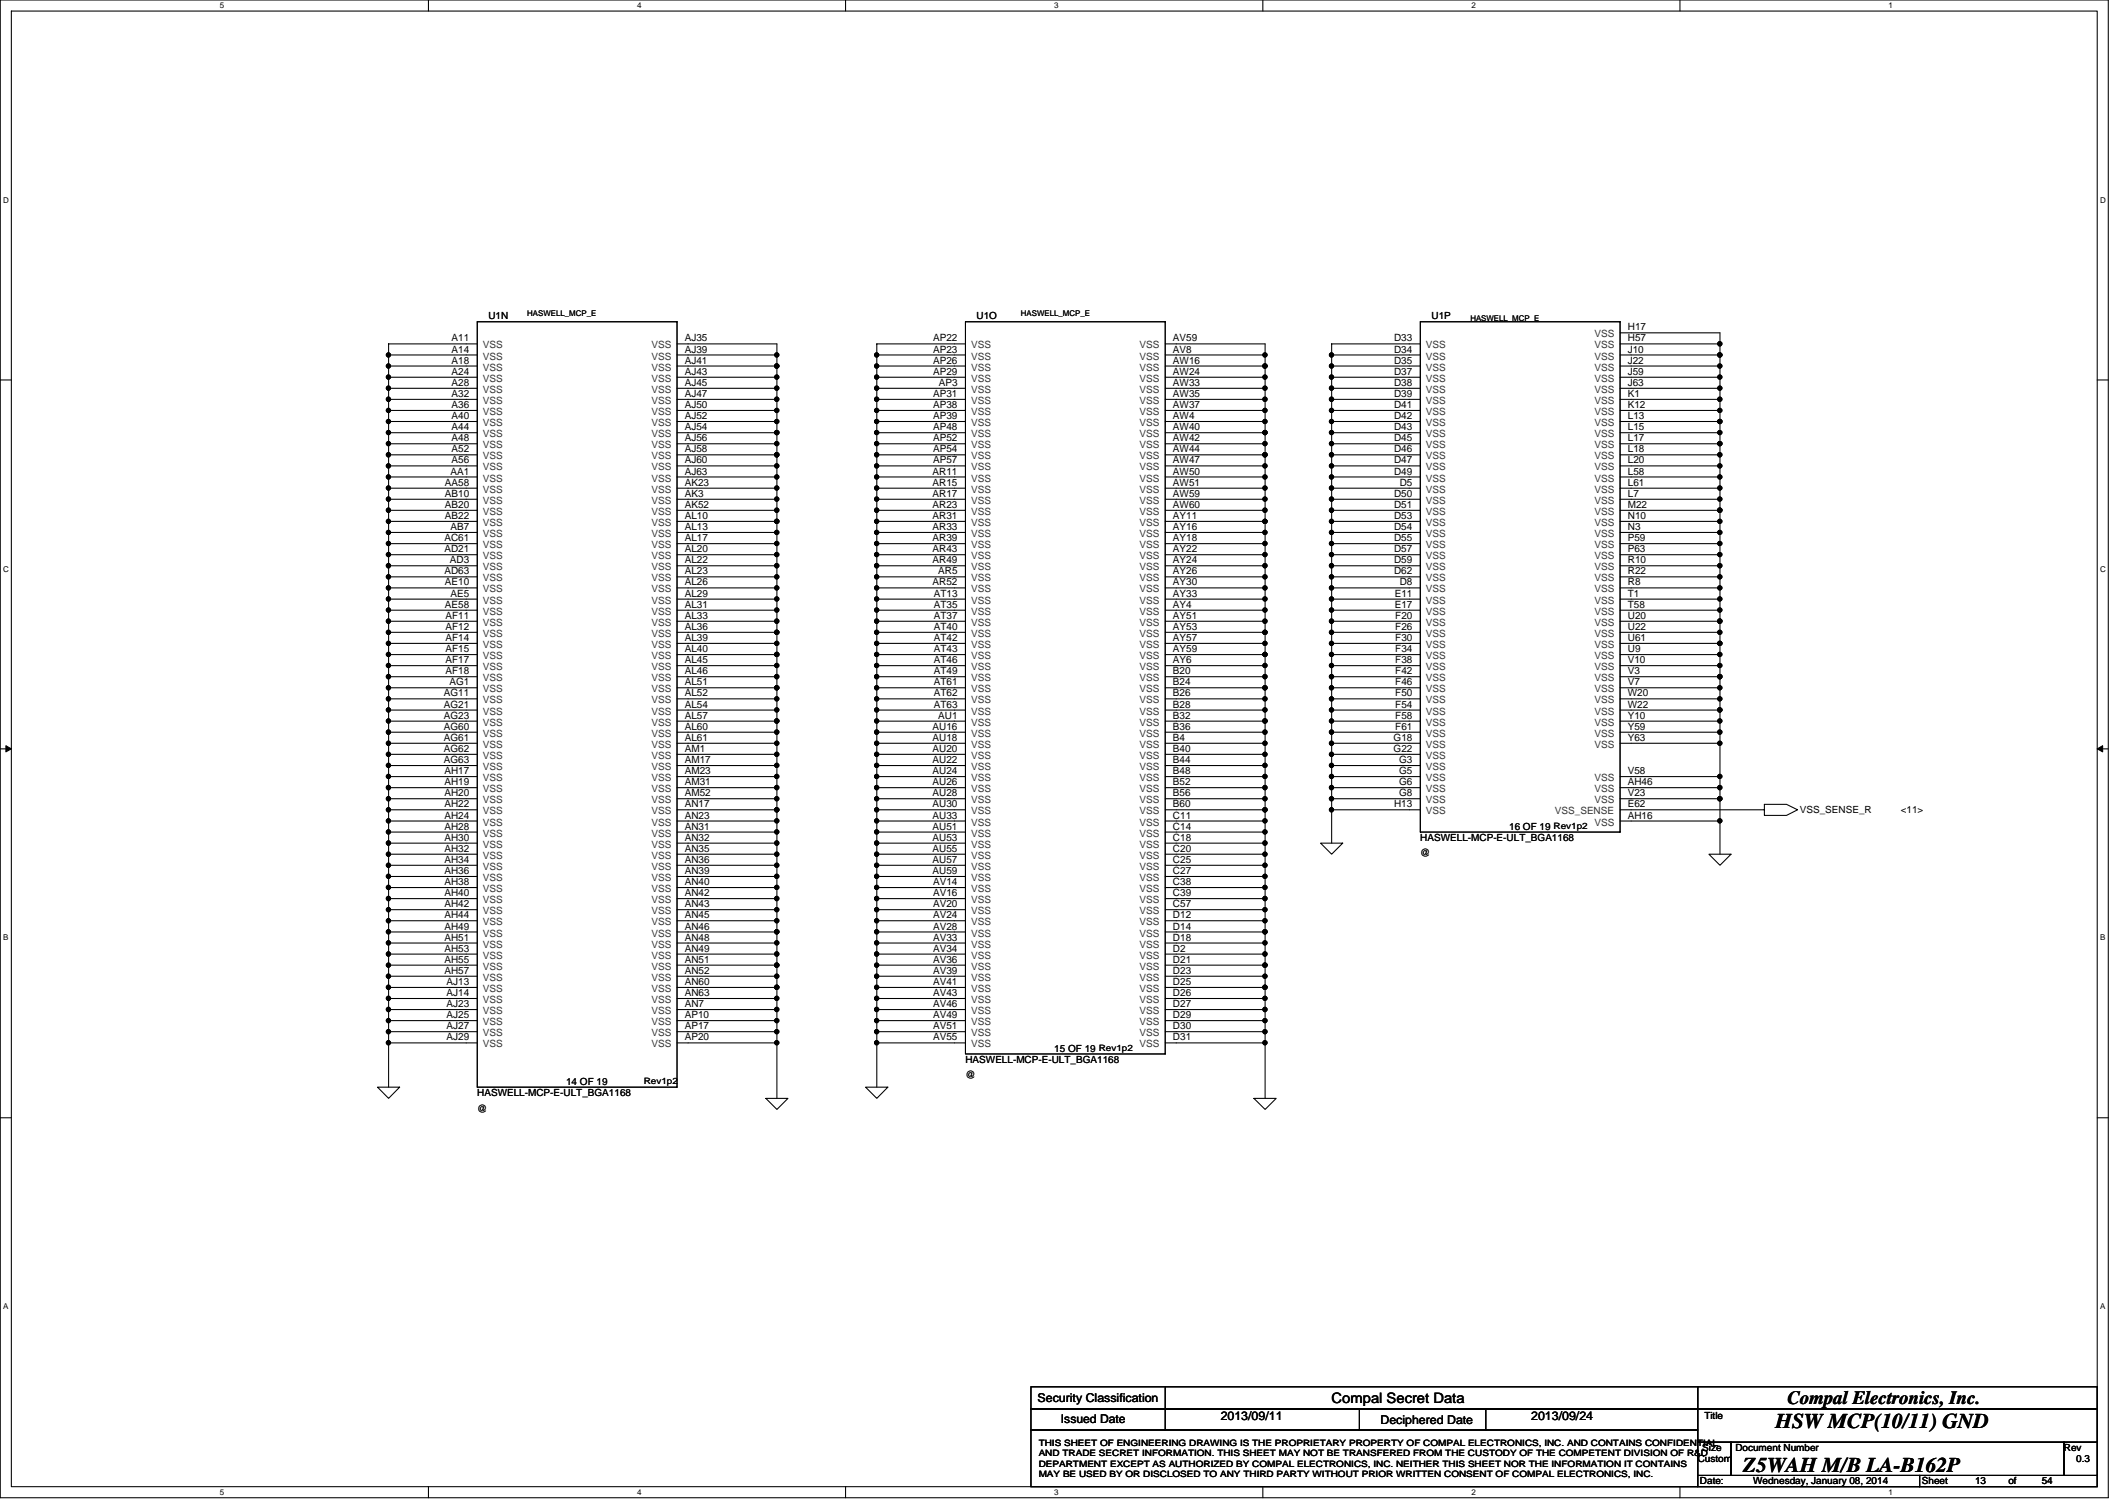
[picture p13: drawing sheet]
<svg xmlns="http://www.w3.org/2000/svg" width="297mm" height="210mm" viewBox="0 0 297 210" stroke-linecap="round" stroke-linejoin="round" font-family="sans-serif">
<defs><g id="words">
<g font-size="2.9">
<text x="247.9" y="199.4">HSW MCP(10/11) GND</text>
<text x="243.5" y="205.6">Z5WAH M/B LA-B162P</text>
</g>
<text font-size="2.6" x="249.6" y="196">Compal Electronics, Inc.</text>
<text font-size="2" x="186" y="195.9">Compal Secret Data</text>
<g font-size="1.7">
<text x="144.9" y="195.8">Security Classification</text>
<text x="148.2" y="198.8">Issued Date</text>
<text x="170.5" y="198.3">2013/09/11</text>
<text x="192.8" y="198.9">Deciphered Date</text>
<text x="213.8" y="198.3">2013/09/24</text>
</g>
<g font-size="1.4">
<text x="63.1" y="47.7">A11</text>
<text x="68.2" y="44.6">U1N</text>
<text x="95.6" y="47.7">AJ35</text>
<text x="130.3" y="47.7">AP22</text>
<text x="136.4" y="44.6">U1O</text>
<text x="163.8" y="47.7">AV59</text>
<text x="194.7" y="47.7">D33</text>
<text x="199.9" y="44.6">U1P</text>
<text x="227.3" y="47.7">H57</text>
<text x="227.3" y="46.1">H17</text>
<text x="63.1" y="52.3">A24</text>
<text x="63.1" y="50.8">A18</text>
<text x="63.1" y="49.2">A14</text>
<text x="63.1" y="53.9">A28</text>
<text x="95.6" y="49.2">AJ39</text>
<text x="95.6" y="50.8">AJ41</text>
<text x="95.6" y="53.9">AJ45</text>
<text x="95.6" y="52.3">AJ43</text>
<text x="130.3" y="52.3">AP29</text>
<text x="130.3" y="50.8">AP26</text>
<text x="130.3" y="49.2">AP23</text>
<text x="131.1" y="53.9">AP3</text>
<text x="163.8" y="50.8">AW16</text>
<text x="163.8" y="49.2">AV8</text>
<text x="163.8" y="53.9">AW33</text>
<text x="163.8" y="52.3">AW24</text>
<text x="194.7" y="49.2">D34</text>
<text x="194.7" y="50.8">D35</text>
<text x="194.7" y="52.3">D37</text>
<text x="194.7" y="53.9">D38</text>
<text x="227.3" y="49.2">J10</text>
<text x="227.3" y="50.8">J22</text>
<text x="227.3" y="52.3">J59</text>
<text x="227.3" y="53.9">J63</text>
<text x="63.1" y="58.5">A40</text>
<text x="63.1" y="57">A36</text>
<text x="63.1" y="55.4">A32</text>
<text x="95.6" y="55.4">AJ47</text>
<text x="95.6" y="58.5">AJ52</text>
<text x="95.6" y="57">AJ50</text>
<text x="130.3" y="58.5">AP39</text>
<text x="130.3" y="55.4">AP31</text>
<text x="130.3" y="57">AP38</text>
<text x="163.8" y="58.5">AW4</text>
<text x="163.8" y="57">AW37</text>
<text x="163.8" y="55.4">AW35</text>
<text x="194.7" y="57">D41</text>
<text x="194.7" y="58.5">D42</text>
<text x="194.7" y="55.4">D39</text>
<text x="227.3" y="55.4">K1</text>
<text x="227.3" y="57">K12</text>
<text x="227.3" y="58.5">L13</text>
<text x="63.1" y="64.7">A56</text>
<text x="63.1" y="63.2">A52</text>
<text x="63.1" y="61.6">A48</text>
<text x="63.1" y="60.1">A44</text>
<text x="95.6" y="60.1">AJ54</text>
<text x="95.6" y="64.7">AJ60</text>
<text x="95.6" y="63.2">AJ58</text>
<text x="95.6" y="61.6">AJ56</text>
<text x="130.3" y="64.7">AP57</text>
<text x="130.3" y="63.2">AP54</text>
<text x="130.3" y="61.6">AP52</text>
<text x="130.3" y="60.1">AP48</text>
<text x="163.8" y="60.1">AW40</text>
<text x="163.8" y="64.7">AW47</text>
<text x="163.8" y="63.2">AW44</text>
<text x="163.8" y="61.6">AW42</text>
<text x="194.7" y="64.7">D47</text>
<text x="194.7" y="63.2">D46</text>
<text x="194.7" y="61.6">D45</text>
<text x="194.7" y="60.1">D43</text>
<text x="227.3" y="60.1">L15</text>
<text x="227.3" y="61.6">L17</text>
<text x="227.3" y="63.2">L18</text>
<text x="227.3" y="64.7">L20</text>
<text x="62.1" y="70.9">AB20</text>
<text x="62.1" y="69.4">AB10</text>
<text x="62.1" y="67.8">AA58</text>
<text x="62.9" y="66.3">AA1</text>
<text x="95.6" y="70.9">AK52</text>
<text x="95.6" y="69.4">AK3</text>
<text x="95.6" y="67.8">AK23</text>
<text x="95.6" y="66.3">AJ63</text>
<text x="130.2" y="70.9">AR23</text>
<text x="130.2" y="69.4">AR17</text>
<text x="130.2" y="67.8">AR15</text>
<text x="130.2" y="66.3">AR11</text>
<text x="163.8" y="70.9">AW60</text>
<text x="163.8" y="69.4">AW59</text>
<text x="163.8" y="67.8">AW51</text>
<text x="163.8" y="66.3">AW50</text>
<text x="194.7" y="66.3">D49</text>
<text x="194.7" y="70.9">D51</text>
<text x="194.7" y="69.4">D50</text>
<text x="195.5" y="67.8">D5</text>
<text x="227.3" y="69.4">L7</text>
<text x="227.3" y="66.3">L58</text>
<text x="227.3" y="67.8">L61</text>
<text x="227.3" y="70.9">M22</text>
<text x="62.1" y="77.1">AD21</text>
<text x="62.1" y="75.6">AC61</text>
<text x="62.1" y="72.5">AB22</text>
<text x="62.9" y="74">AB7</text>
<text x="95.6" y="77.1">AL20</text>
<text x="95.6" y="75.6">AL17</text>
<text x="95.6" y="74">AL13</text>
<text x="95.6" y="72.5">AL10</text>
<text x="130.2" y="77.1">AR43</text>
<text x="130.2" y="75.6">AR39</text>
<text x="130.2" y="74">AR33</text>
<text x="130.2" y="72.5">AR31</text>
<text x="163.8" y="77.1">AY22</text>
<text x="163.8" y="75.6">AY18</text>
<text x="163.8" y="74">AY16</text>
<text x="163.8" y="72.5">AY11</text>
<text x="194.7" y="77.1">D57</text>
<text x="194.7" y="75.6">D55</text>
<text x="194.7" y="74">D54</text>
<text x="194.7" y="72.5">D53</text>
<text x="227.3" y="72.5">N10</text>
<text x="227.3" y="74">N3</text>
<text x="227.3" y="75.6">P59</text>
<text x="227.3" y="77.1">P63</text>
<text x="62.1" y="80.2">AD63</text>
<text x="62.1" y="81.8">AE10</text>
<text x="62.8" y="78.7">AD3</text>
<text x="62.9" y="83.3">AE5</text>
<text x="95.6" y="83.3">AL29</text>
<text x="95.6" y="81.8">AL26</text>
<text x="95.6" y="80.2">AL23</text>
<text x="95.6" y="78.7">AL22</text>
<text x="130.2" y="81.8">AR52</text>
<text x="130.2" y="78.7">AR49</text>
<text x="130.4" y="83.3">AT13</text>
<text x="131" y="80.2">AR5</text>
<text x="163.8" y="83.3">AY33</text>
<text x="163.8" y="81.8">AY30</text>
<text x="163.8" y="80.2">AY26</text>
<text x="163.8" y="78.7">AY24</text>
<text x="194.7" y="80.2">D62</text>
<text x="194.7" y="78.7">D59</text>
<text x="194.8" y="83.3">E11</text>
<text x="195.5" y="81.8">D8</text>
<text x="227.3" y="78.7">R10</text>
<text x="227.3" y="81.8">R8</text>
<text x="227.3" y="80.2">R22</text>
<text x="227.3" y="83.3">T1</text>
<text x="62.1" y="84.9">AE58</text>
<text x="62.2" y="89.5">AF14</text>
<text x="62.2" y="88">AF12</text>
<text x="62.2" y="86.4">AF11</text>
<text x="95.6" y="89.5">AL39</text>
<text x="95.6" y="88">AL36</text>
<text x="95.6" y="86.4">AL33</text>
<text x="95.6" y="84.9">AL31</text>
<text x="130.4" y="89.5">AT42</text>
<text x="130.4" y="88">AT40</text>
<text x="130.4" y="86.4">AT37</text>
<text x="130.4" y="84.9">AT35</text>
<text x="163.8" y="89.5">AY57</text>
<text x="163.8" y="88">AY53</text>
<text x="163.8" y="86.4">AY51</text>
<text x="163.8" y="84.9">AY4</text>
<text x="194.8" y="84.9">E17</text>
<text x="194.9" y="88">F26</text>
<text x="194.9" y="86.4">F20</text>
<text x="194.9" y="89.5">F30</text>
<text x="227.3" y="84.9">T58</text>
<text x="227.3" y="86.4">U20</text>
<text x="227.3" y="89.5">U61</text>
<text x="227.3" y="88">U22</text>
<text x="62.2" y="91.1">AF15</text>
<text x="62.2" y="94.2">AF18</text>
<text x="62.2" y="92.6">AF17</text>
<text x="62.8" y="95.7">AG1</text>
<text x="95.6" y="94.2">AL46</text>
<text x="95.6" y="92.6">AL45</text>
<text x="95.6" y="91.1">AL40</text>
<text x="95.6" y="95.7">AL51</text>
<text x="130.4" y="95.7">AT61</text>
<text x="130.4" y="94.2">AT49</text>
<text x="130.4" y="92.6">AT46</text>
<text x="130.4" y="91.1">AT43</text>
<text x="163.8" y="95.7">B24</text>
<text x="163.8" y="94.2">B20</text>
<text x="163.8" y="92.6">AY6</text>
<text x="163.8" y="91.1">AY59</text>
<text x="194.9" y="95.7">F46</text>
<text x="194.9" y="91.1">F34</text>
<text x="194.9" y="94.2">F42</text>
<text x="194.9" y="92.6">F38</text>
<text x="227.3" y="94.2">V3</text>
<text x="227.3" y="95.7">V7</text>
<text x="227.3" y="91.1">U9</text>
<text x="227.3" y="92.6">V10</text>
<text x="62" y="101.9">AG60</text>
<text x="62" y="100.4">AG23</text>
<text x="62" y="98.8">AG21</text>
<text x="62" y="97.3">AG11</text>
<text x="95.6" y="101.9">AL60</text>
<text x="95.6" y="100.4">AL57</text>
<text x="95.6" y="98.8">AL54</text>
<text x="95.6" y="97.3">AL52</text>
<text x="130.2" y="101.9">AU16</text>
<text x="130.4" y="98.8">AT63</text>
<text x="130.4" y="97.3">AT62</text>
<text x="131" y="100.4">AU1</text>
<text x="163.8" y="101.9">B36</text>
<text x="163.8" y="100.4">B32</text>
<text x="163.8" y="98.8">B28</text>
<text x="163.8" y="97.3">B26</text>
<text x="194.9" y="101.9">F61</text>
<text x="194.9" y="100.4">F58</text>
<text x="194.9" y="98.8">F54</text>
<text x="194.9" y="97.3">F50</text>
<text x="227.3" y="97.3">W20</text>
<text x="227.3" y="98.8">W22</text>
<text x="227.3" y="100.4">Y10</text>
<text x="227.3" y="101.9">Y59</text>
<text x="62" y="106.6">AG63</text>
<text x="62" y="105">AG62</text>
<text x="62" y="103.5">AG61</text>
<text x="95.6" y="106.6">AM17</text>
<text x="95.6" y="103.5">AL61</text>
<text x="95.6" y="105">AM1</text>
<text x="130.2" y="106.6">AU22</text>
<text x="130.2" y="105">AU20</text>
<text x="130.2" y="103.5">AU18</text>
<text x="163.8" y="106.6">B44</text>
<text x="163.8" y="105">B40</text>
<text x="163.8" y="103.5">B4</text>
<text x="194.6" y="103.5">G18</text>
<text x="194.6" y="105">G22</text>
<text x="195.4" y="106.6">G3</text>
<text x="227.3" y="103.5">Y63</text>
<text x="62.1" y="112.8">AH22</text>
<text x="62.1" y="111.2">AH20</text>
<text x="62.1" y="109.7">AH19</text>
<text x="62.1" y="108.1">AH17</text>
<text x="95.6" y="112.8">AN17</text>
<text x="95.6" y="111.2">AM52</text>
<text x="95.6" y="109.7">AM31</text>
<text x="95.6" y="108.1">AM23</text>
<text x="130.2" y="111.2">AU28</text>
<text x="130.2" y="112.8">AU30</text>
<text x="130.2" y="109.7">AU26</text>
<text x="130.2" y="108.1">AU24</text>
<text x="163.8" y="112.8">B60</text>
<text x="163.8" y="111.2">B56</text>
<text x="163.8" y="109.7">B52</text>
<text x="163.8" y="108.1">B48</text>
<text x="194.7" y="112.8">H13</text>
<text x="195.4" y="111.2">G8</text>
<text x="195.4" y="108.1">G5</text>
<text x="195.4" y="109.7">G6</text>
<text x="227.3" y="111.2">V23</text>
<text x="227.3" y="109.7">AH46</text>
<text x="227.3" y="108.1">V58</text>
<text x="227.3" y="112.8">E62</text>
<text x="251.4" y="113.6">VSS_SENSE_R</text>
<text x="265.4" y="113.6">&lt;11&gt;</text>
<text x="62.1" y="119">AH32</text>
<text x="62.1" y="117.4">AH30</text>
<text x="62.1" y="115.9">AH28</text>
<text x="62.1" y="114.3">AH24</text>
<text x="95.6" y="119">AN35</text>
<text x="95.6" y="117.4">AN32</text>
<text x="95.6" y="115.9">AN31</text>
<text x="95.6" y="114.3">AN23</text>
<text x="130.2" y="117.4">AU53</text>
<text x="130.2" y="115.9">AU51</text>
<text x="130.2" y="119">AU55</text>
<text x="130.2" y="114.3">AU33</text>
<text x="163.8" y="115.9">C14</text>
<text x="163.8" y="114.3">C11</text>
<text x="163.8" y="119">C20</text>
<text x="163.8" y="117.4">C18</text>
<text x="198.3" y="119.6">@</text>
<text x="198.3" y="117.5">HASWELL-MCP-E-ULT_BGA1168</text>
<text x="210.8" y="115.9">16 OF 19</text>
<text x="227.3" y="114.3">AH16</text>
<text x="62.1" y="120.5">AH34</text>
<text x="62.1" y="122.1">AH36</text>
<text x="62.1" y="125.2">AH40</text>
<text x="62.1" y="123.6">AH38</text>
<text x="95.6" y="125.2">AN42</text>
<text x="95.6" y="122.1">AN39</text>
<text x="95.6" y="120.5">AN36</text>
<text x="95.6" y="123.6">AN40</text>
<text x="130.2" y="122.1">AU59</text>
<text x="130.2" y="120.5">AU57</text>
<text x="130.3" y="123.6">AV14</text>
<text x="130.3" y="125.2">AV16</text>
<text x="163.8" y="125.2">C39</text>
<text x="163.8" y="123.6">C38</text>
<text x="163.8" y="122.1">C27</text>
<text x="163.8" y="120.5">C25</text>
<text x="62.1" y="126.7">AH42</text>
<text x="62.1" y="131.4">AH51</text>
<text x="62.1" y="129.8">AH49</text>
<text x="62.1" y="128.2">AH44</text>
<text x="95.6" y="131.4">AN48</text>
<text x="95.6" y="129.8">AN46</text>
<text x="95.6" y="128.2">AN45</text>
<text x="95.6" y="126.7">AN43</text>
<text x="130.3" y="126.7">AV20</text>
<text x="130.3" y="129.8">AV28</text>
<text x="130.3" y="131.4">AV33</text>
<text x="130.3" y="128.2">AV24</text>
<text x="163.8" y="131.4">D18</text>
<text x="163.8" y="129.8">D14</text>
<text x="163.8" y="128.2">D12</text>
<text x="163.8" y="126.7">C57</text>
<text x="62.1" y="136">AH57</text>
<text x="62.1" y="134.5">AH55</text>
<text x="62.1" y="132.9">AH53</text>
<text x="62.4" y="137.6">AJ13</text>
<text x="95.6" y="137.6">AN60</text>
<text x="95.6" y="136">AN52</text>
<text x="95.6" y="134.5">AN51</text>
<text x="95.6" y="132.9">AN49</text>
<text x="130.3" y="132.9">AV34</text>
<text x="130.3" y="137.6">AV41</text>
<text x="130.3" y="136">AV39</text>
<text x="130.3" y="134.5">AV36</text>
<text x="163.8" y="134.5">D21</text>
<text x="163.8" y="132.9">D2</text>
<text x="163.8" y="136">D23</text>
<text x="163.8" y="137.6">D25</text>
<text x="62.4" y="143.7">AJ27</text>
<text x="62.4" y="142.2">AJ25</text>
<text x="62.4" y="140.7">AJ23</text>
<text x="62.4" y="139.1">AJ14</text>
<text x="95.6" y="143.7">AP17</text>
<text x="95.6" y="140.7">AN7</text>
<text x="95.6" y="139.1">AN63</text>
<text x="95.6" y="142.2">AP10</text>
<text x="130.3" y="143.7">AV51</text>
<text x="130.3" y="142.2">AV49</text>
<text x="130.3" y="140.7">AV46</text>
<text x="130.3" y="139.1">AV43</text>
<text x="163.8" y="143.7">D30</text>
<text x="163.8" y="142.2">D29</text>
<text x="163.8" y="140.7">D27</text>
<text x="163.8" y="139.1">D26</text>
<text x="62.4" y="145.3">AJ29</text>
<text x="95.6" y="145.3">AP20</text>
<text x="130.3" y="145.3">AV55</text>
<text x="134.8" y="148.4">HASWELL-MCP-E-ULT_BGA1168</text>
<text x="147.2" y="146.9">15 OF 19</text>
<text x="163.8" y="145.3">D31</text>
<text x="66.7" y="155.3">@</text>
<text x="66.7" y="153.1">HASWELL-MCP-E-ULT_BGA1168</text>
<text x="79.1" y="151.5">14 OF 19</text>
<text x="134.8" y="150.6">@</text>
<text x="237.7" y="202.7">Size</text>
<text x="238" y="198.2">Title</text>
<text x="242.4" y="202.7">Document Number</text>
<text x="288.2" y="202.7">Rev</text>
<text x="237.1" y="204.2">Custom</text>
<text x="237.4" y="207.3">Date:</text>
<text x="244.8" y="207.3">Wednesday, January 08, 2014</text>
<text x="268.4" y="207.3">Sheet</text>
<text x="275.8" y="207.3">13</text>
<text x="280.5" y="207.3">of</text>
<text x="285.1" y="207.3">54</text>
<text x="289.9" y="204.2">0.3</text>
</g>
<g font-size="1.4" fill="#333">
<text x="222.7" y="47.1">VSS</text>
<text x="67.4" y="53.3">VSS</text>
<text x="67.4" y="51.8">VSS</text>
<text x="67.4" y="50.2">VSS</text>
<text x="67.4" y="48.7">VSS</text>
<text x="91" y="50.2">VSS</text>
<text x="91" y="51.8">VSS</text>
<text x="91" y="48.7">VSS</text>
<text x="91" y="53.3">VSS</text>
<text x="135.6" y="48.7">VSS</text>
<text x="135.6" y="53.3">VSS</text>
<text x="135.6" y="51.8">VSS</text>
<text x="135.6" y="50.2">VSS</text>
<text x="159.1" y="51.8">VSS</text>
<text x="159.1" y="50.2">VSS</text>
<text x="159.1" y="48.7">VSS</text>
<text x="159.1" y="53.3">VSS</text>
<text x="199.1" y="48.7">VSS</text>
<text x="199.1" y="50.2">VSS</text>
<text x="199.1" y="51.8">VSS</text>
<text x="199.1" y="53.3">VSS</text>
<text x="222.7" y="50.2">VSS</text>
<text x="222.7" y="48.7">VSS</text>
<text x="222.7" y="51.8">VSS</text>
<text x="222.7" y="53.3">VSS</text>
<text x="67.4" y="59.5">VSS</text>
<text x="67.4" y="58">VSS</text>
<text x="67.4" y="56.4">VSS</text>
<text x="67.4" y="54.9">VSS</text>
<text x="91" y="56.4">VSS</text>
<text x="91" y="59.5">VSS</text>
<text x="91" y="58">VSS</text>
<text x="91" y="54.9">VSS</text>
<text x="135.6" y="59.5">VSS</text>
<text x="135.6" y="56.4">VSS</text>
<text x="135.6" y="58">VSS</text>
<text x="135.6" y="54.9">VSS</text>
<text x="159.1" y="59.5">VSS</text>
<text x="159.1" y="58">VSS</text>
<text x="159.1" y="56.4">VSS</text>
<text x="159.1" y="54.9">VSS</text>
<text x="199.1" y="58">VSS</text>
<text x="199.1" y="59.5">VSS</text>
<text x="199.1" y="54.9">VSS</text>
<text x="199.1" y="56.4">VSS</text>
<text x="222.7" y="54.9">VSS</text>
<text x="222.7" y="56.4">VSS</text>
<text x="222.7" y="58">VSS</text>
<text x="222.7" y="59.5">VSS</text>
<text x="67.4" y="65.7">VSS</text>
<text x="67.4" y="64.2">VSS</text>
<text x="67.4" y="62.6">VSS</text>
<text x="67.4" y="61.1">VSS</text>
<text x="91" y="61.1">VSS</text>
<text x="91" y="65.7">VSS</text>
<text x="91" y="64.2">VSS</text>
<text x="91" y="62.6">VSS</text>
<text x="135.6" y="65.7">VSS</text>
<text x="135.6" y="64.2">VSS</text>
<text x="135.6" y="62.6">VSS</text>
<text x="135.6" y="61.1">VSS</text>
<text x="159.1" y="61.1">VSS</text>
<text x="159.1" y="65.7">VSS</text>
<text x="159.1" y="64.2">VSS</text>
<text x="159.1" y="62.6">VSS</text>
<text x="199.1" y="65.7">VSS</text>
<text x="199.1" y="64.2">VSS</text>
<text x="199.1" y="62.6">VSS</text>
<text x="199.1" y="61.1">VSS</text>
<text x="222.7" y="61.1">VSS</text>
<text x="222.7" y="62.6">VSS</text>
<text x="222.7" y="64.2">VSS</text>
<text x="222.7" y="65.7">VSS</text>
<text x="67.4" y="71.9">VSS</text>
<text x="67.4" y="70.4">VSS</text>
<text x="67.4" y="68.8">VSS</text>
<text x="67.4" y="67.2">VSS</text>
<text x="91" y="71.9">VSS</text>
<text x="91" y="70.4">VSS</text>
<text x="91" y="68.8">VSS</text>
<text x="91" y="67.2">VSS</text>
<text x="135.6" y="71.9">VSS</text>
<text x="135.6" y="70.4">VSS</text>
<text x="135.6" y="68.8">VSS</text>
<text x="135.6" y="67.2">VSS</text>
<text x="159.1" y="71.9">VSS</text>
<text x="159.1" y="70.4">VSS</text>
<text x="159.1" y="68.8">VSS</text>
<text x="159.1" y="67.2">VSS</text>
<text x="199.1" y="67.2">VSS</text>
<text x="199.1" y="71.9">VSS</text>
<text x="199.1" y="70.4">VSS</text>
<text x="199.1" y="68.8">VSS</text>
<text x="222.7" y="70.4">VSS</text>
<text x="222.7" y="67.2">VSS</text>
<text x="222.7" y="68.8">VSS</text>
<text x="222.7" y="71.9">VSS</text>
<text x="67.4" y="76.6">VSS</text>
<text x="67.4" y="75">VSS</text>
<text x="67.4" y="73.4">VSS</text>
<text x="91" y="76.6">VSS</text>
<text x="91" y="75">VSS</text>
<text x="91" y="73.4">VSS</text>
<text x="135.6" y="76.6">VSS</text>
<text x="135.6" y="75">VSS</text>
<text x="135.6" y="73.4">VSS</text>
<text x="159.1" y="76.6">VSS</text>
<text x="159.1" y="75">VSS</text>
<text x="159.1" y="73.4">VSS</text>
<text x="199.1" y="76.6">VSS</text>
<text x="199.1" y="75">VSS</text>
<text x="199.1" y="73.4">VSS</text>
<text x="222.7" y="73.4">VSS</text>
<text x="222.7" y="75">VSS</text>
<text x="222.7" y="76.6">VSS</text>
<text x="67.4" y="82.7">VSS</text>
<text x="67.4" y="81.2">VSS</text>
<text x="67.4" y="79.7">VSS</text>
<text x="67.4" y="78.1">VSS</text>
<text x="91" y="82.7">VSS</text>
<text x="91" y="81.2">VSS</text>
<text x="91" y="79.7">VSS</text>
<text x="91" y="78.1">VSS</text>
<text x="135.6" y="82.7">VSS</text>
<text x="135.6" y="81.2">VSS</text>
<text x="135.6" y="79.7">VSS</text>
<text x="135.6" y="78.1">VSS</text>
<text x="159.1" y="82.7">VSS</text>
<text x="159.1" y="81.2">VSS</text>
<text x="159.1" y="79.7">VSS</text>
<text x="159.1" y="78.1">VSS</text>
<text x="199.1" y="82.7">VSS</text>
<text x="199.1" y="81.2">VSS</text>
<text x="199.1" y="78.1">VSS</text>
<text x="199.1" y="79.7">VSS</text>
<text x="222.7" y="78.1">VSS</text>
<text x="222.7" y="79.7">VSS</text>
<text x="222.7" y="82.7">VSS</text>
<text x="222.7" y="81.2">VSS</text>
<text x="67.4" y="88.9">VSS</text>
<text x="67.4" y="87.4">VSS</text>
<text x="67.4" y="85.9">VSS</text>
<text x="67.4" y="84.3">VSS</text>
<text x="91" y="88.9">VSS</text>
<text x="91" y="87.4">VSS</text>
<text x="91" y="85.9">VSS</text>
<text x="91" y="84.3">VSS</text>
<text x="135.6" y="88.9">VSS</text>
<text x="135.6" y="87.4">VSS</text>
<text x="135.6" y="85.9">VSS</text>
<text x="135.6" y="84.3">VSS</text>
<text x="159.1" y="88.9">VSS</text>
<text x="159.1" y="87.4">VSS</text>
<text x="159.1" y="85.9">VSS</text>
<text x="159.1" y="84.3">VSS</text>
<text x="199.1" y="88.9">VSS</text>
<text x="199.1" y="87.4">VSS</text>
<text x="199.1" y="84.3">VSS</text>
<text x="199.1" y="85.9">VSS</text>
<text x="222.7" y="84.3">VSS</text>
<text x="222.7" y="85.9">VSS</text>
<text x="222.7" y="87.4">VSS</text>
<text x="222.7" y="88.9">VSS</text>
<text x="67.4" y="92.1">VSS</text>
<text x="67.4" y="95.1">VSS</text>
<text x="67.4" y="93.6">VSS</text>
<text x="67.4" y="90.5">VSS</text>
<text x="91" y="95.1">VSS</text>
<text x="91" y="93.6">VSS</text>
<text x="91" y="92.1">VSS</text>
<text x="91" y="90.5">VSS</text>
<text x="135.6" y="95.1">VSS</text>
<text x="135.6" y="93.6">VSS</text>
<text x="135.6" y="92.1">VSS</text>
<text x="135.6" y="90.5">VSS</text>
<text x="159.1" y="95.1">VSS</text>
<text x="159.1" y="93.6">VSS</text>
<text x="159.1" y="92.1">VSS</text>
<text x="159.1" y="90.5">VSS</text>
<text x="199.1" y="90.5">VSS</text>
<text x="199.1" y="92.1">VSS</text>
<text x="199.1" y="95.1">VSS</text>
<text x="199.1" y="93.6">VSS</text>
<text x="222.7" y="95.1">VSS</text>
<text x="222.7" y="90.5">VSS</text>
<text x="222.7" y="92.1">VSS</text>
<text x="222.7" y="93.6">VSS</text>
<text x="67.4" y="101.3">VSS</text>
<text x="67.4" y="99.8">VSS</text>
<text x="67.4" y="98.2">VSS</text>
<text x="67.4" y="96.7">VSS</text>
<text x="91" y="101.3">VSS</text>
<text x="91" y="99.8">VSS</text>
<text x="91" y="98.2">VSS</text>
<text x="91" y="96.7">VSS</text>
<text x="135.6" y="101.3">VSS</text>
<text x="135.6" y="99.8">VSS</text>
<text x="135.6" y="98.2">VSS</text>
<text x="135.6" y="96.7">VSS</text>
<text x="159.1" y="101.3">VSS</text>
<text x="159.1" y="99.8">VSS</text>
<text x="159.1" y="98.2">VSS</text>
<text x="159.1" y="96.7">VSS</text>
<text x="199.1" y="101.3">VSS</text>
<text x="199.1" y="99.8">VSS</text>
<text x="199.1" y="96.7">VSS</text>
<text x="199.1" y="98.2">VSS</text>
<text x="222.7" y="96.7">VSS</text>
<text x="222.7" y="98.2">VSS</text>
<text x="222.7" y="99.8">VSS</text>
<text x="222.7" y="101.3">VSS</text>
<text x="67.4" y="107.5">VSS</text>
<text x="67.4" y="106">VSS</text>
<text x="67.4" y="104.4">VSS</text>
<text x="67.4" y="102.9">VSS</text>
<text x="91" y="107.5">VSS</text>
<text x="91" y="104.4">VSS</text>
<text x="91" y="102.9">VSS</text>
<text x="91" y="106">VSS</text>
<text x="135.6" y="107.5">VSS</text>
<text x="135.6" y="106">VSS</text>
<text x="135.6" y="104.4">VSS</text>
<text x="135.6" y="102.9">VSS</text>
<text x="159.1" y="107.5">VSS</text>
<text x="159.1" y="106">VSS</text>
<text x="159.1" y="104.4">VSS</text>
<text x="159.1" y="102.9">VSS</text>
<text x="199.1" y="107.5">VSS</text>
<text x="199.1" y="104.4">VSS</text>
<text x="199.1" y="102.9">VSS</text>
<text x="199.1" y="106">VSS</text>
<text x="222.7" y="102.9">VSS</text>
<text x="222.7" y="104.4">VSS</text>
<text x="67.4" y="113.7">VSS</text>
<text x="67.4" y="112.2">VSS</text>
<text x="67.4" y="110.6">VSS</text>
<text x="67.4" y="109.1">VSS</text>
<text x="91" y="113.7">VSS</text>
<text x="91" y="112.2">VSS</text>
<text x="91" y="110.6">VSS</text>
<text x="91" y="109.1">VSS</text>
<text x="135.6" y="112.2">VSS</text>
<text x="135.6" y="113.7">VSS</text>
<text x="135.6" y="110.6">VSS</text>
<text x="135.6" y="109.1">VSS</text>
<text x="159.1" y="113.7">VSS</text>
<text x="159.1" y="112.2">VSS</text>
<text x="159.1" y="110.6">VSS</text>
<text x="159.1" y="109.1">VSS</text>
<text x="199.1" y="113.7">VSS</text>
<text x="199.1" y="112.2">VSS</text>
<text x="199.1" y="109.1">VSS</text>
<text x="199.1" y="110.6">VSS</text>
<text x="217.1" y="113.7">VSS_SENSE</text>
<text x="222.7" y="112.2">VSS</text>
<text x="222.7" y="110.6">VSS</text>
<text x="222.7" y="109.1">VSS</text>
<text x="67.4" y="119.9">VSS</text>
<text x="67.4" y="118.4">VSS</text>
<text x="67.4" y="116.8">VSS</text>
<text x="67.4" y="115.3">VSS</text>
<text x="91" y="119.9">VSS</text>
<text x="91" y="118.4">VSS</text>
<text x="91" y="116.8">VSS</text>
<text x="91" y="115.3">VSS</text>
<text x="135.6" y="118.4">VSS</text>
<text x="135.6" y="116.8">VSS</text>
<text x="135.6" y="119.9">VSS</text>
<text x="135.6" y="115.3">VSS</text>
<text x="159.1" y="116.8">VSS</text>
<text x="159.1" y="115.3">VSS</text>
<text x="159.1" y="119.9">VSS</text>
<text x="159.1" y="118.4">VSS</text>
<text x="222.7" y="115.3">VSS</text>
<text x="67.4" y="121.5">VSS</text>
<text x="67.4" y="123">VSS</text>
<text x="67.4" y="124.6">VSS</text>
<text x="91" y="123">VSS</text>
<text x="91" y="121.5">VSS</text>
<text x="91" y="124.6">VSS</text>
<text x="135.6" y="124.6">VSS</text>
<text x="135.6" y="123">VSS</text>
<text x="135.6" y="121.5">VSS</text>
<text x="159.1" y="124.6">VSS</text>
<text x="159.1" y="123">VSS</text>
<text x="159.1" y="121.5">VSS</text>
<text x="67.4" y="127.7">VSS</text>
<text x="67.4" y="126.1">VSS</text>
<text x="67.4" y="130.8">VSS</text>
<text x="67.4" y="129.2">VSS</text>
<text x="91" y="130.8">VSS</text>
<text x="91" y="129.2">VSS</text>
<text x="91" y="127.7">VSS</text>
<text x="91" y="126.1">VSS</text>
<text x="135.6" y="127.7">VSS</text>
<text x="135.6" y="130.8">VSS</text>
<text x="135.6" y="129.2">VSS</text>
<text x="135.6" y="126.1">VSS</text>
<text x="159.1" y="130.8">VSS</text>
<text x="159.1" y="129.2">VSS</text>
<text x="159.1" y="127.7">VSS</text>
<text x="159.1" y="126.1">VSS</text>
<text x="67.4" y="137">VSS</text>
<text x="67.4" y="135.4">VSS</text>
<text x="67.4" y="133.9">VSS</text>
<text x="67.4" y="132.3">VSS</text>
<text x="91" y="137">VSS</text>
<text x="91" y="135.4">VSS</text>
<text x="91" y="132.3">VSS</text>
<text x="91" y="133.9">VSS</text>
<text x="135.6" y="133.9">VSS</text>
<text x="135.6" y="137">VSS</text>
<text x="135.6" y="135.4">VSS</text>
<text x="135.6" y="132.3">VSS</text>
<text x="159.1" y="135.4">VSS</text>
<text x="159.1" y="133.9">VSS</text>
<text x="159.1" y="132.3">VSS</text>
<text x="159.1" y="137">VSS</text>
<text x="67.4" y="143.2">VSS</text>
<text x="67.4" y="141.6">VSS</text>
<text x="67.4" y="140.1">VSS</text>
<text x="67.4" y="138.5">VSS</text>
<text x="91" y="141.6">VSS</text>
<text x="91" y="140.1">VSS</text>
<text x="91" y="138.5">VSS</text>
<text x="91" y="143.2">VSS</text>
<text x="135.6" y="143.2">VSS</text>
<text x="135.6" y="141.6">VSS</text>
<text x="135.6" y="140.1">VSS</text>
<text x="135.6" y="138.5">VSS</text>
<text x="159.1" y="143.2">VSS</text>
<text x="159.1" y="138.5">VSS</text>
<text x="159.1" y="141.6">VSS</text>
<text x="159.1" y="140.1">VSS</text>
<text x="67.4" y="146.3">VSS</text>
<text x="67.4" y="144.7">VSS</text>
<text x="91" y="146.3">VSS</text>
<text x="91" y="144.7">VSS</text>
<text x="135.6" y="144.7">VSS</text>
<text x="135.6" y="146.3">VSS</text>
<text x="159.1" y="146.3">VSS</text>
<text x="159.1" y="144.7">VSS</text>
</g>
<g font-size="1.2">
<text x="217" y="115.8">Rev1p2</text>
<text x="153.4" y="146.8">Rev1p2</text>
<text x="89.9" y="151.4">Rev1p2</text>
<text x="145.1" y="201.9">THIS SHEET OF ENGINEERING DRAWING IS THE PROPRIETARY PROPERTY OF COMPAL ELECTRONICS, INC. AND CONTAINS CONFIDENTIAL</text>
<text x="145.1" y="203.4">AND TRADE SECRET INFORMATION. THIS SHEET MAY NOT BE TRANSFERED FROM THE CUSTODY OF THE COMPETENT DIVISION OF R&amp;D</text>
<text x="145.1" y="204.8">DEPARTMENT EXCEPT AS AUTHORIZED BY COMPAL ELECTRONICS, INC. NEITHER THIS SHEET NOR THE INFORMATION IT CONTAINS</text>
<text x="145.1" y="206.2">MAY BE USED BY OR DISCLOSED TO ANY THIRD PARTY WITHOUT PRIOR WRITTEN CONSENT OF COMPAL ELECTRONICS, INC.</text>
</g>
<g font-size="1.1">
<text x="30.7" y="1.2">5</text>
<text x="89" y="1.2">4</text>
<text x="147.2" y="1.2">3</text>
<text x="205.5" y="1.2">2</text>
<text x="263.7" y="1.2">1</text>
<text x=".4" y="28.3">D</text>
<text x="293.3" y="28.3">D</text>
<text x="73.6" y="44.1">HASWELL_MCP_E</text>
<text x="142.6" y="44.1">HASWELL_MCP_E</text>
<text x="205.3" y="44.8">HASWELL_MCP_E</text>
<text x=".4" y="79.8">C</text>
<text x="293.3" y="79.8">C</text>
<text x=".4" y="131.3">B</text>
<text x="293.3" y="131.3">B</text>
<text x=".4" y="182.9">A</text>
<text x="293.3" y="182.9">A</text>
<text x="30.7" y="208.8">5</text>
<text x="89" y="208.8">4</text>
<text x="147.2" y="208.8">3</text>
<text x="205.5" y="208.8">2</text>
<text x="263.7" y="208.8">1</text>
</g>
</g></defs>
<path d="M0 0h294.4v209.2h-294.4zM1.6 1.5h291.3v206.1h-291.3z" fill="none" stroke="#000" stroke-width=".15"/>
<g fill="#fff">
<path d="M30.7 .2h.6v1.2h-.6z"/>
<path d="M30.7 207.8h.6v1.2h-.6z"/>
</g>
<path d="M59.8 0v1.5M59.8 207.6v1.6" fill="none" stroke="#000" stroke-width=".15"/>
<g fill="#fff">
<path d="M89 .2h.6v1.2h-.6z"/>
<path d="M89 207.8h.6v1.2h-.6z"/>
</g>
<path d="M118.1 0v1.5M118.1 207.6v1.6" fill="none" stroke="#000" stroke-width=".15"/>
<g fill="#fff">
<path d="M147.2 .2h.6v1.2h-.6z"/>
<path d="M147.2 207.8h.6v1.2h-.6z"/>
</g>
<path d="M176.4 0v1.5M176.4 207.6v1.6" fill="none" stroke="#000" stroke-width=".15"/>
<g fill="#fff">
<path d="M205.5 .2h.6v1.2h-.6z"/>
<path d="M205.5 207.8h.6v1.2h-.6z"/>
</g>
<path d="M234.6 0v1.5M234.6 207.6v1.6" fill="none" stroke="#000" stroke-width=".15"/>
<g fill="#fff">
<path d="M263.7 .2h.6v1.2h-.6z"/>
<path d="M263.7 207.8h.6v1.2h-.6z"/>
<path d="M.4 27.3h.8v1.2h-.8z"/>
<path d="M293.3 27.3h.8v1.2h-.8z"/>
<path d="M.4 78.8h.8v1.3h-.8z"/>
<path d="M293.3 78.8h.8v1.3h-.8z"/>
</g>
<path d="M0 53.1h1.6M292.9 53.1h1.5" fill="none" stroke="#000" stroke-width=".15"/>
<g fill="#fff">
<path d="M.4 130.3h.8v1.3h-.8z"/>
<path d="M293.3 130.3h.7v1.3h-.7z"/>
</g>
<path d="M0 104.6h1.6M292.9 104.6h1.5" fill="none" stroke="#000" stroke-width=".15"/>
<path d="M.8 104.1l.8 .5-.8 .4zM292.9 104.6l.7-.5v.9z" fill="#000" stroke="#000" stroke-width=".14"/>
<g fill="#fff">
<path d="M.4 181.9h.8v1.2h-.8z"/>
<path d="M293.3 181.9h.7v1.2h-.7z"/>
</g>
<g fill="none" stroke="#000" stroke-width=".15">
<path d="M54.3 54.2h12.4M54.3 58.9h12.4M54.3 49.6h12.4M54.3 55.8h12.4M66.7 51.1h-12.4M66.7 52.7h-12.4M66.7 57.3h-12.4M66.7 48h-12.4v103.8M66.7 44.9h27.8v106.9h-27.8zM94.5 48h14v105.4M94.5 51.1h14M94.5 57.3h14"/>
<path d="M94.5 49.6h14M94.5 55.8h14M108.5 52.7h-14M108.5 54.2h-14M108.5 58.9h-14M122.4 54.2h12.4M122.4 58.9h12.4M122.4 49.6h12.4M122.4 55.8h12.4M134.8 44.9h27.9v102.3h-27.9zM134.8 51.1h-12.4M134.8 52.7h-12.4"/>
<path d="M134.8 57.3h-12.4M134.8 48h-12.4v103.8M162.7 51.1h14M162.7 52.7h14M162.7 57.3h14M162.7 54.2h14M162.7 58.9h14M162.7 48h14v105.4M162.7 49.6h14M162.7 55.8h14M186 51.1h12.3M186 52.7h12.3"/>
<path d="M186 54.2h12.3M186 58.9h12.3M186 49.6h12.3M186 55.8h12.3M198.3 44.9h27.9v71.3h-27.9zM198.3 57.3h-12.3M198.3 48h-12.3v69.8M226.2 52.7h14M226.2 57.3h14M226.2 54.2h14M226.2 48h14M226.2 46.5h14v72.8"/>
<path d="M240.2 51.1h-14M240.2 58.9h-14M240.2 49.6h-14M240.2 55.8h-14M54.3 60.4h12.4M54.3 71.3h12.4M54.3 72.8h12.4M54.3 65.1h12.4M54.3 69.7h12.4M54.3 63.5h12.4M54.3 66.6h12.4M54.3 77.5h12.4"/>
<path d="M66.7 79h-12.4M66.7 68.2h-12.4M66.7 74.4h-12.4M66.7 75.9h-12.4M66.7 62h-12.4M94.5 79h14M94.5 72.8h14M94.5 65.1h14M94.5 68.2h14M94.5 63.5h14M94.5 75.9h14M94.5 77.5h14"/>
<path d="M94.5 62h14M108.5 60.4h-14M108.5 71.3h-14M108.5 69.7h-14M108.5 74.4h-14M108.5 66.6h-14M122.4 65.1h12.4M122.4 69.7h12.4M122.4 66.6h12.4M122.4 77.5h12.4M134.8 79h-12.4M134.8 60.4h-12.4"/>
<path d="M134.8 71.3h-12.4M134.8 72.8h-12.4M134.8 68.2h-12.4M134.8 74.4h-12.4M134.8 63.5h-12.4M134.8 75.9h-12.4M134.8 62h-12.4M162.7 79h14M162.7 72.8h14M162.7 65.1h14M162.7 68.2h14M162.7 63.5h14"/>
<path d="M162.7 75.9h14M162.7 77.5h14M162.7 62h14M176.7 60.4h-14M176.7 71.3h-14M176.7 69.7h-14M176.7 74.4h-14M176.7 66.6h-14M186 65.1h12.3M186 69.7h12.3M186 66.6h12.3M186 77.5h12.3"/>
<path d="M198.3 79h-12.3M198.3 60.4h-12.3M198.3 71.3h-12.3M198.3 72.8h-12.3M198.3 68.2h-12.3M198.3 74.4h-12.3M198.3 63.5h-12.3M198.3 75.9h-12.3M198.3 62h-12.3M226.2 79h14M226.2 60.4h14M226.2 71.3h14"/>
<path d="M226.2 72.8h14M226.2 68.2h14M226.2 74.4h14M226.2 63.5h14M226.2 66.6h14M226.2 75.9h14M226.2 62h14M240.2 65.1h-14M240.2 69.7h-14M240.2 77.5h-14M54.3 91.4h12.4M54.3 82.1h12.4"/>
<path d="M54.3 86.8h12.4M54.3 88.3h12.4M54.3 80.6h12.4M54.3 97.6h12.4M66.7 93h-12.4M66.7 99.2h-12.4M66.7 83.7h-12.4M66.7 94.5h-12.4M66.7 89.9h-12.4M66.7 96.1h-12.4M66.7 85.2h-12.4M94.5 93h14"/>
<path d="M94.5 99.2h14M94.5 83.7h14M94.5 86.8h14M94.5 94.5h14M94.5 96.1h14M94.5 85.2h14M94.5 88.3h14M94.5 80.6h14M108.5 97.6h-14M108.5 91.4h-14M108.5 82.1h-14M108.5 89.9h-14"/>
<path d="M122.4 91.4h12.4M122.4 82.1h12.4M122.4 99.2h12.4M122.4 86.8h12.4M122.4 85.2h12.4M122.4 88.3h12.4M122.4 80.6h12.4M134.8 97.6h-12.4M134.8 93h-12.4M134.8 83.7h-12.4M134.8 94.5h-12.4M134.8 89.9h-12.4"/>
<path d="M134.8 96.1h-12.4M162.7 93h14M162.7 99.2h14M162.7 83.7h14M162.7 86.8h14M162.7 94.5h14M162.7 96.1h14M162.7 85.2h14M162.7 88.3h14M162.7 80.6h14M176.7 97.6h-14M176.7 91.4h-14"/>
<path d="M176.7 82.1h-14M176.7 89.9h-14M186 97.6h12.3M186 91.4h12.3M186 82.1h12.3M186 99.2h12.3M186 86.8h12.3M186 85.2h12.3M186 88.3h12.3M186 80.6h12.3M198.3 93h-12.3M198.3 83.7h-12.3"/>
<path d="M198.3 94.5h-12.3M198.3 89.9h-12.3M198.3 96.1h-12.3M226.2 97.6h14M226.2 93h14M226.2 99.2h14M226.2 83.7h14M226.2 86.8h14M226.2 94.5h14M226.2 96.1h14M240.2 91.4h-14M240.2 82.1h-14"/>
<path d="M240.2 89.9h-14M240.2 85.2h-14M240.2 88.3h-14M240.2 80.6h-14M54.3 114.7h12.4M54.3 116.2h12.4M54.3 119.3h12.4M54.3 106.9h12.4M54.3 108.5h12.4M54.3 100.7h12.4M54.3 117.8h12.4M54.3 110h12.4"/>
<path d="M54.3 111.5h12.4M66.7 103.8h-12.4M66.7 105.3h-12.4M66.7 113.1h-12.4M66.7 102.3h-12.4M94.5 103.8h14M94.5 105.3h14M94.5 110h14M94.5 113.1h14M94.5 106.9h14M94.5 108.5h14M94.5 100.7h14"/>
<path d="M94.5 117.8h14M94.5 102.3h14M108.5 111.5h-14M108.5 114.7h-14M108.5 116.2h-14M108.5 119.3h-14M122.4 111.5h12.4M122.4 113.1h12.4M122.4 119.3h12.4M122.4 106.9h12.4M122.4 108.5h12.4M122.4 100.7h12.4"/>
<path d="M122.4 117.8h12.4M134.8 103.8h-12.4M134.8 105.3h-12.4M134.8 110h-12.4M134.8 114.7h-12.4M134.8 116.2h-12.4M134.8 102.3h-12.4M162.7 105.3h14M162.7 110h14M162.7 113.1h14M162.7 114.7h14M162.7 116.2h14"/>
<path d="M162.7 119.3h14M162.7 106.9h14M162.7 108.5h14M162.7 100.7h14M162.7 117.8h14M162.7 102.3h14M176.7 103.8h-14M176.7 111.5h-14M184.4 117.8h3.1l-1.5 1.5zM186 105.3h12.3M186 111.5h12.3M186 106.9h12.3"/>
<path d="M186 108.5h12.3M186 100.7h12.3M198.3 103.8h-12.3M198.3 110h-12.3M198.3 113.1h-12.3M198.3 102.3h-12.3M226.2 103.8h14M226.2 111.5h14M226.2 113.1h20.2M226.2 114.7h14M226.2 108.5h14M226.2 100.7h14"/>
<path d="M226.2 102.3h14M238.7 119.3h3l-1.5 1.5zM240.2 110h-14M246.4 112.3h3.1l1.5 .8-1.5 .8h-3.1zM54.3 131.7h12.4M54.3 139.4h12.4M54.3 120.8h12.4M54.3 130.2h12.4M54.3 122.4h12.4M54.3 133.2h12.4M54.3 127h12.4M54.3 128.6h12.4"/>
<path d="M66.7 124h-12.4M66.7 136.3h-12.4M66.7 125.5h-12.4M66.7 137.9h-12.4M66.7 134.8h-12.4M94.5 124h14M94.5 136.3h14M94.5 139.4h14M94.5 120.8h14M94.5 125.5h14M94.5 130.2h14M94.5 122.4h14"/>
<path d="M94.5 137.9h14M94.5 134.8h14M94.5 127h14M94.5 128.6h14M108.5 131.7h-14M108.5 133.2h-14M122.4 120.8h12.4M122.4 130.2h12.4M122.4 122.4h12.4M122.4 137.9h12.4M122.4 133.2h12.4M122.4 134.8h12.4"/>
<path d="M122.4 127h12.4M122.4 128.6h12.4M134.8 124h-12.4M134.8 131.7h-12.4M134.8 136.3h-12.4M134.8 139.4h-12.4M134.8 125.5h-12.4M162.7 124h14M162.7 131.7h14M162.7 136.3h14M162.7 139.4h14M162.7 120.8h14"/>
<path d="M162.7 125.5h14M162.7 130.2h14M162.7 122.4h14M162.7 137.9h14M162.7 134.8h14M162.7 127h14M162.7 128.6h14M176.7 133.2h-14M0 156.1h1.6M52.7 151.8h3.1l-1.5 1.6zM54.3 142.5h12.4M54.3 144.1h12.4"/>
<path d="M54.3 141h12.4M66.7 145.6h-12.4M94.5 145.6h14M94.5 144.1h14M94.5 141h14M107 153.4h3l-1.5 1.5zM108.5 142.5h-14M120.9 151.8h3.1l-1.6 1.6zM122.4 142.5h12.4M122.4 144.1h12.4M122.4 141h12.4M134.8 145.6h-12.4"/>
<path d="M162.7 145.6h14M162.7 144.1h14M162.7 141h14M175.1 153.4h3.1l-1.5 1.5zM176.7 142.5h-14M292.9 156.1h1.5M144 193.7h93.1v3.1h-93.1zM144 196.8h93.1v2.9h-93.1zM144 199.7h93.1v7.9h-93.1zM162.7 193.7v6M189.8 196.8v2.9M207.5 196.8v2.9"/>
<path d="M237.1 193.7h55.8v3.1h-55.8zM237.1 196.8h55.8v4.6h-55.8zM237.1 201.4h4.6v4.7h-4.6zM237.1 206.1h31v1.5h-31zM241.7 201.4h46.5v4.7h-46.5zM268.1 206.1h24.8v1.5h-24.8zM288.2 201.4h4.7v4.7h-4.7z"/>
</g>
<g fill="#000" stroke="#000" stroke-width=".15">
<circle cx="54.2" cy="55.8" r=".3"/>
<circle cx="54.2" cy="58.9" r=".3"/>
<circle cx="54.2" cy="49.6" r=".3"/>
<circle cx="54.2" cy="51.1" r=".3"/>
<circle cx="54.2" cy="52.7" r=".3"/>
<circle cx="54.2" cy="54.2" r=".3"/>
<circle cx="54.2" cy="57.3" r=".3"/>
<circle cx="108.5" cy="55.8" r=".3"/>
<circle cx="108.5" cy="57.3" r=".3"/>
<circle cx="108.5" cy="51.1" r=".3"/>
<circle cx="108.5" cy="54.2" r=".3"/>
<circle cx="108.5" cy="52.7" r=".3"/>
<circle cx="108.5" cy="58.9" r=".3"/>
<circle cx="108.5" cy="49.6" r=".3"/>
<circle cx="122.4" cy="55.8" r=".3"/>
<circle cx="122.4" cy="51.1" r=".3"/>
<circle cx="122.4" cy="52.7" r=".3"/>
<circle cx="122.4" cy="54.2" r=".3"/>
<circle cx="122.4" cy="49.6" r=".3"/>
<circle cx="122.4" cy="57.3" r=".3"/>
<circle cx="122.4" cy="58.9" r=".3"/>
<circle cx="176.6" cy="55.8" r=".3"/>
<circle cx="176.7" cy="52.7" r=".3"/>
<circle cx="176.7" cy="49.6" r=".3"/>
<circle cx="176.7" cy="58.9" r=".3"/>
<circle cx="176.7" cy="54.2" r=".3"/>
<circle cx="176.7" cy="57.3" r=".3"/>
<circle cx="176.7" cy="51.1" r=".3"/>
<circle cx="185.9" cy="55.8" r=".3"/>
<circle cx="185.9" cy="57.3" r=".3"/>
<circle cx="185.9" cy="52.7" r=".3"/>
<circle cx="185.9" cy="54.2" r=".3"/>
<circle cx="185.9" cy="49.6" r=".3"/>
<circle cx="185.9" cy="51.1" r=".3"/>
<circle cx="185.9" cy="58.9" r=".3"/>
<circle cx="240.2" cy="48" r=".3"/>
<circle cx="240.2" cy="55.8" r=".3"/>
<circle cx="240.2" cy="51.1" r=".3"/>
<circle cx="240.2" cy="49.6" r=".3"/>
<circle cx="240.2" cy="52.7" r=".3"/>
<circle cx="240.2" cy="58.9" r=".3"/>
<circle cx="240.2" cy="54.2" r=".3"/>
<circle cx="240.2" cy="57.3" r=".3"/>
<circle cx="54.2" cy="71.3" r=".3"/>
<circle cx="54.2" cy="63.5" r=".3"/>
<circle cx="54.2" cy="79" r=".3"/>
<circle cx="54.2" cy="66.6" r=".3"/>
<circle cx="54.2" cy="60.4" r=".3"/>
<circle cx="54.2" cy="65.1" r=".3"/>
<circle cx="54.2" cy="74.4" r=".3"/>
<circle cx="54.2" cy="77.4" r=".3"/>
<circle cx="54.2" cy="72.8" r=".3"/>
<circle cx="54.2" cy="68.2" r=".3"/>
<circle cx="54.2" cy="69.7" r=".3"/>
<circle cx="54.2" cy="62" r=".3"/>
<circle cx="54.2" cy="75.9" r=".3"/>
<circle cx="108.5" cy="71.3" r=".3"/>
<circle cx="108.5" cy="79" r=".3"/>
<circle cx="108.5" cy="63.5" r=".3"/>
<circle cx="108.5" cy="72.8" r=".3"/>
<circle cx="108.5" cy="66.6" r=".3"/>
<circle cx="108.5" cy="60.4" r=".3"/>
<circle cx="108.5" cy="74.4" r=".3"/>
<circle cx="108.5" cy="65.1" r=".3"/>
<circle cx="108.5" cy="62" r=".3"/>
<circle cx="108.5" cy="68.2" r=".3"/>
<circle cx="108.5" cy="75.9" r=".3"/>
<circle cx="108.5" cy="69.7" r=".3"/>
<circle cx="108.5" cy="77.4" r=".3"/>
<circle cx="122.4" cy="63.5" r=".3"/>
<circle cx="122.4" cy="71.3" r=".3"/>
<circle cx="122.4" cy="79" r=".3"/>
<circle cx="122.4" cy="66.6" r=".3"/>
<circle cx="122.4" cy="68.2" r=".3"/>
<circle cx="122.4" cy="62" r=".3"/>
<circle cx="122.4" cy="69.7" r=".3"/>
<circle cx="122.4" cy="75.9" r=".3"/>
<circle cx="122.4" cy="77.4" r=".3"/>
<circle cx="122.4" cy="72.8" r=".3"/>
<circle cx="122.4" cy="74.4" r=".3"/>
<circle cx="122.4" cy="60.4" r=".3"/>
<circle cx="122.4" cy="65.1" r=".3"/>
<circle cx="176.6" cy="63.5" r=".3"/>
<circle cx="176.6" cy="71.3" r=".3"/>
<circle cx="176.6" cy="79" r=".3"/>
<circle cx="176.7" cy="74.4" r=".3"/>
<circle cx="176.7" cy="69.7" r=".3"/>
<circle cx="176.7" cy="68.2" r=".3"/>
<circle cx="176.7" cy="75.9" r=".3"/>
<circle cx="176.7" cy="77.4" r=".3"/>
<circle cx="176.7" cy="66.6" r=".3"/>
<circle cx="176.7" cy="65.1" r=".3"/>
<circle cx="176.7" cy="72.8" r=".3"/>
<circle cx="176.7" cy="60.4" r=".3"/>
<circle cx="176.7" cy="62" r=".3"/>
<circle cx="185.9" cy="79" r=".3"/>
<circle cx="185.9" cy="63.5" r=".3"/>
<circle cx="185.9" cy="71.3" r=".3"/>
<circle cx="185.9" cy="62" r=".3"/>
<circle cx="185.9" cy="68.2" r=".3"/>
<circle cx="185.9" cy="65.1" r=".3"/>
<circle cx="185.9" cy="72.8" r=".3"/>
<circle cx="185.9" cy="60.4" r=".3"/>
<circle cx="185.9" cy="74.4" r=".3"/>
<circle cx="185.9" cy="69.7" r=".3"/>
<circle cx="185.9" cy="75.9" r=".3"/>
<circle cx="185.9" cy="77.4" r=".3"/>
<circle cx="185.9" cy="66.6" r=".3"/>
<circle cx="240.2" cy="71.3" r=".3"/>
<circle cx="240.2" cy="63.5" r=".3"/>
<circle cx="240.2" cy="79" r=".3"/>
<circle cx="240.2" cy="65.1" r=".3"/>
<circle cx="240.2" cy="77.4" r=".3"/>
<circle cx="240.2" cy="60.4" r=".3"/>
<circle cx="240.2" cy="75.9" r=".3"/>
<circle cx="240.2" cy="69.7" r=".3"/>
<circle cx="240.2" cy="74.4" r=".3"/>
<circle cx="240.2" cy="68.2" r=".3"/>
<circle cx="240.2" cy="62" r=".3"/>
<circle cx="240.2" cy="66.6" r=".3"/>
<circle cx="240.2" cy="72.8" r=".3"/>
<circle cx="54.2" cy="94.5" r=".3"/>
<circle cx="54.2" cy="86.7" r=".3"/>
<circle cx="54.2" cy="89.9" r=".3"/>
<circle cx="54.2" cy="97.6" r=".3"/>
<circle cx="54.2" cy="91.4" r=".3"/>
<circle cx="54.2" cy="99.1" r=".3"/>
<circle cx="54.2" cy="88.3" r=".3"/>
<circle cx="54.2" cy="85.2" r=".3"/>
<circle cx="54.2" cy="96.1" r=".3"/>
<circle cx="54.2" cy="92.9" r=".3"/>
<circle cx="54.2" cy="82.1" r=".3"/>
<circle cx="54.2" cy="80.6" r=".3"/>
<circle cx="54.2" cy="83.6" r=".3"/>
<circle cx="108.5" cy="94.5" r=".3"/>
<circle cx="108.5" cy="86.7" r=".3"/>
<circle cx="108.5" cy="99.1" r=".3"/>
<circle cx="108.5" cy="83.6" r=".3"/>
<circle cx="108.5" cy="96.1" r=".3"/>
<circle cx="108.5" cy="91.4" r=".3"/>
<circle cx="108.5" cy="82.1" r=".3"/>
<circle cx="108.5" cy="85.2" r=".3"/>
<circle cx="108.5" cy="92.9" r=".3"/>
<circle cx="108.5" cy="88.3" r=".3"/>
<circle cx="108.5" cy="80.6" r=".3"/>
<circle cx="108.5" cy="97.6" r=".3"/>
<circle cx="108.5" cy="89.9" r=".3"/>
<circle cx="122.4" cy="86.7" r=".3"/>
<circle cx="122.4" cy="94.5" r=".3"/>
<circle cx="122.4" cy="99.1" r=".3"/>
<circle cx="122.4" cy="97.6" r=".3"/>
<circle cx="122.4" cy="85.2" r=".3"/>
<circle cx="122.4" cy="96.1" r=".3"/>
<circle cx="122.4" cy="92.9" r=".3"/>
<circle cx="122.4" cy="83.6" r=".3"/>
<circle cx="122.4" cy="91.4" r=".3"/>
<circle cx="122.4" cy="82.1" r=".3"/>
<circle cx="122.4" cy="89.9" r=".3"/>
<circle cx="122.4" cy="80.6" r=".3"/>
<circle cx="122.4" cy="88.3" r=".3"/>
<circle cx="176.6" cy="86.7" r=".3"/>
<circle cx="176.6" cy="94.5" r=".3"/>
<circle cx="176.7" cy="91.4" r=".3"/>
<circle cx="176.7" cy="80.6" r=".3"/>
<circle cx="176.7" cy="99.1" r=".3"/>
<circle cx="176.7" cy="97.6" r=".3"/>
<circle cx="176.7" cy="88.3" r=".3"/>
<circle cx="176.7" cy="89.9" r=".3"/>
<circle cx="176.7" cy="82.1" r=".3"/>
<circle cx="176.7" cy="85.2" r=".3"/>
<circle cx="176.7" cy="83.6" r=".3"/>
<circle cx="176.7" cy="92.9" r=".3"/>
<circle cx="176.7" cy="96.1" r=".3"/>
<circle cx="185.9" cy="86.7" r=".3"/>
<circle cx="185.9" cy="94.5" r=".3"/>
<circle cx="185.9" cy="92.9" r=".3"/>
<circle cx="185.9" cy="96.1" r=".3"/>
<circle cx="185.9" cy="85.2" r=".3"/>
<circle cx="185.9" cy="89.9" r=".3"/>
<circle cx="185.9" cy="99.1" r=".3"/>
<circle cx="185.9" cy="97.6" r=".3"/>
<circle cx="185.9" cy="83.6" r=".3"/>
<circle cx="185.9" cy="88.3" r=".3"/>
<circle cx="185.9" cy="80.6" r=".3"/>
<circle cx="185.9" cy="91.4" r=".3"/>
<circle cx="185.9" cy="82.1" r=".3"/>
<circle cx="240.2" cy="86.7" r=".3"/>
<circle cx="240.2" cy="94.5" r=".3"/>
<circle cx="240.2" cy="85.2" r=".3"/>
<circle cx="240.2" cy="88.3" r=".3"/>
<circle cx="240.2" cy="80.6" r=".3"/>
<circle cx="240.2" cy="96.1" r=".3"/>
<circle cx="240.2" cy="92.9" r=".3"/>
<circle cx="240.2" cy="82.1" r=".3"/>
<circle cx="240.2" cy="91.4" r=".3"/>
<circle cx="240.2" cy="97.6" r=".3"/>
<circle cx="240.2" cy="99.1" r=".3"/>
<circle cx="240.2" cy="83.6" r=".3"/>
<circle cx="240.2" cy="89.9" r=".3"/>
<circle cx="54.2" cy="102.2" r=".3"/>
<circle cx="54.2" cy="110" r=".3"/>
<circle cx="54.2" cy="117.7" r=".3"/>
<circle cx="54.2" cy="114.6" r=".3"/>
<circle cx="54.2" cy="108.4" r=".3"/>
<circle cx="54.2" cy="119.3" r=".3"/>
<circle cx="54.2" cy="113.1" r=".3"/>
<circle cx="54.2" cy="111.5" r=".3"/>
<circle cx="54.2" cy="106.9" r=".3"/>
<circle cx="54.2" cy="105.3" r=".3"/>
<circle cx="54.2" cy="103.8" r=".3"/>
<circle cx="54.2" cy="100.7" r=".3"/>
<circle cx="54.2" cy="116.2" r=".3"/>
<circle cx="108.5" cy="102.2" r=".3"/>
<circle cx="108.5" cy="110" r=".3"/>
<circle cx="108.5" cy="117.7" r=".3"/>
<circle cx="108.5" cy="108.4" r=".3"/>
<circle cx="108.5" cy="116.2" r=".3"/>
<circle cx="108.5" cy="111.5" r=".3"/>
<circle cx="108.5" cy="113.1" r=".3"/>
<circle cx="108.5" cy="100.7" r=".3"/>
<circle cx="108.5" cy="105.3" r=".3"/>
<circle cx="108.5" cy="103.8" r=".3"/>
<circle cx="108.5" cy="114.6" r=".3"/>
<circle cx="108.5" cy="106.9" r=".3"/>
<circle cx="108.5" cy="119.3" r=".3"/>
<circle cx="122.4" cy="110" r=".3"/>
<circle cx="122.4" cy="102.2" r=".3"/>
<circle cx="122.4" cy="117.7" r=".3"/>
<circle cx="122.4" cy="114.6" r=".3"/>
<circle cx="122.4" cy="113.1" r=".3"/>
<circle cx="122.4" cy="116.2" r=".3"/>
<circle cx="122.4" cy="100.7" r=".3"/>
<circle cx="122.4" cy="111.5" r=".3"/>
<circle cx="122.4" cy="105.3" r=".3"/>
<circle cx="122.4" cy="103.8" r=".3"/>
<circle cx="122.4" cy="108.4" r=".3"/>
<circle cx="122.4" cy="106.9" r=".3"/>
<circle cx="122.4" cy="119.3" r=".3"/>
<circle cx="176.6" cy="102.2" r=".3"/>
<circle cx="176.6" cy="110" r=".3"/>
<circle cx="176.6" cy="117.7" r=".3"/>
<circle cx="176.7" cy="103.8" r=".3"/>
<circle cx="176.7" cy="111.5" r=".3"/>
<circle cx="176.7" cy="108.4" r=".3"/>
<circle cx="176.7" cy="106.9" r=".3"/>
<circle cx="176.7" cy="105.3" r=".3"/>
<circle cx="176.7" cy="116.2" r=".3"/>
<circle cx="176.7" cy="100.7" r=".3"/>
<circle cx="176.7" cy="114.6" r=".3"/>
<circle cx="176.7" cy="119.3" r=".3"/>
<circle cx="176.7" cy="113.1" r=".3"/>
<circle cx="185.9" cy="110" r=".3"/>
<circle cx="185.9" cy="102.2" r=".3"/>
<circle cx="185.9" cy="103.8" r=".3"/>
<circle cx="185.9" cy="108.4" r=".3"/>
<circle cx="185.9" cy="106.9" r=".3"/>
<circle cx="185.9" cy="113.1" r=".3"/>
<circle cx="185.9" cy="100.7" r=".3"/>
<circle cx="185.9" cy="105.3" r=".3"/>
<circle cx="185.9" cy="111.5" r=".3"/>
<circle cx="240.2" cy="110" r=".3"/>
<circle cx="240.2" cy="102.2" r=".3"/>
<circle cx="240.2" cy="103.8" r=".3"/>
<circle cx="240.2" cy="114.6" r=".3"/>
<circle cx="240.2" cy="100.7" r=".3"/>
<circle cx="240.2" cy="108.4" r=".3"/>
<circle cx="240.2" cy="111.5" r=".3"/>
<circle cx="54.2" cy="133.2" r=".3"/>
<circle cx="54.2" cy="125.5" r=".3"/>
<circle cx="54.2" cy="123.9" r=".3"/>
<circle cx="54.2" cy="122.4" r=".3"/>
<circle cx="54.2" cy="130.1" r=".3"/>
<circle cx="54.2" cy="139.4" r=".3"/>
<circle cx="54.2" cy="134.8" r=".3"/>
<circle cx="54.2" cy="137.9" r=".3"/>
<circle cx="54.2" cy="127" r=".3"/>
<circle cx="54.2" cy="120.8" r=".3"/>
<circle cx="54.2" cy="131.7" r=".3"/>
<circle cx="54.2" cy="136.3" r=".3"/>
<circle cx="54.2" cy="128.6" r=".3"/>
<circle cx="108.5" cy="133.2" r=".3"/>
<circle cx="108.5" cy="125.5" r=".3"/>
<circle cx="108.5" cy="122.4" r=".3"/>
<circle cx="108.5" cy="120.8" r=".3"/>
<circle cx="108.5" cy="127" r=".3"/>
<circle cx="108.5" cy="130.1" r=".3"/>
<circle cx="108.5" cy="131.7" r=".3"/>
<circle cx="108.5" cy="139.4" r=".3"/>
<circle cx="108.5" cy="128.6" r=".3"/>
<circle cx="108.5" cy="136.3" r=".3"/>
<circle cx="108.5" cy="137.9" r=".3"/>
<circle cx="108.5" cy="123.9" r=".3"/>
<circle cx="108.5" cy="134.8" r=".3"/>
<circle cx="122.4" cy="125.5" r=".3"/>
<circle cx="122.4" cy="133.2" r=".3"/>
<circle cx="122.4" cy="122.4" r=".3"/>
<circle cx="122.4" cy="130.1" r=".3"/>
<circle cx="122.4" cy="131.7" r=".3"/>
<circle cx="122.4" cy="127" r=".3"/>
<circle cx="122.4" cy="128.6" r=".3"/>
<circle cx="122.4" cy="120.8" r=".3"/>
<circle cx="122.4" cy="123.9" r=".3"/>
<circle cx="122.4" cy="137.9" r=".3"/>
<circle cx="122.4" cy="136.3" r=".3"/>
<circle cx="122.4" cy="139.4" r=".3"/>
<circle cx="122.4" cy="134.8" r=".3"/>
<circle cx="176.6" cy="125.5" r=".3"/>
<circle cx="176.6" cy="133.2" r=".3"/>
<circle cx="176.7" cy="127" r=".3"/>
<circle cx="176.7" cy="134.8" r=".3"/>
<circle cx="176.7" cy="120.8" r=".3"/>
<circle cx="176.7" cy="131.7" r=".3"/>
<circle cx="176.7" cy="139.4" r=".3"/>
<circle cx="176.7" cy="122.4" r=".3"/>
<circle cx="176.7" cy="136.3" r=".3"/>
<circle cx="176.7" cy="130.1" r=".3"/>
<circle cx="176.7" cy="128.6" r=".3"/>
<circle cx="176.7" cy="123.9" r=".3"/>
<circle cx="176.7" cy="137.9" r=".3"/>
<circle cx="54.2" cy="141" r=".3"/>
<circle cx="54.2" cy="142.5" r=".3"/>
<circle cx="54.2" cy="144.1" r=".3"/>
<circle cx="54.2" cy="145.6" r=".3"/>
<circle cx="108.5" cy="141" r=".3"/>
<circle cx="108.5" cy="144.1" r=".3"/>
<circle cx="108.5" cy="142.5" r=".3"/>
<circle cx="108.5" cy="145.6" r=".3"/>
<circle cx="122.4" cy="141" r=".3"/>
<circle cx="122.4" cy="144.1" r=".3"/>
<circle cx="122.4" cy="142.5" r=".3"/>
<circle cx="122.4" cy="145.6" r=".3"/>
<circle cx="176.6" cy="141" r=".3"/>
<circle cx="176.7" cy="144.1" r=".3"/>
<circle cx="176.7" cy="142.5" r=".3"/>
<circle cx="176.7" cy="145.6" r=".3"/>
</g>
<use href="#words"/>
</svg>
